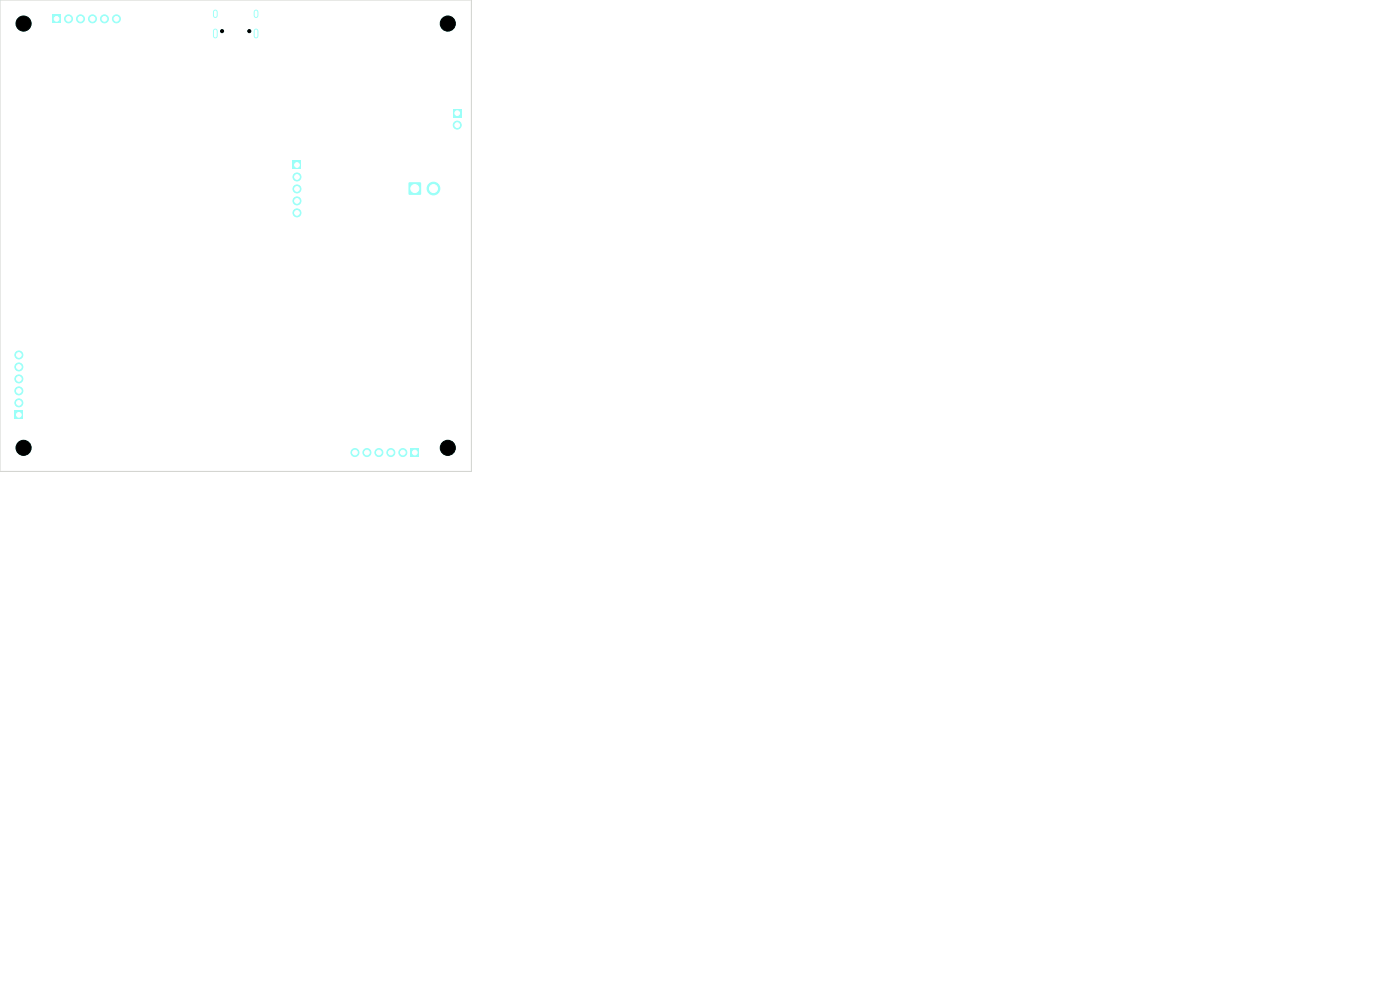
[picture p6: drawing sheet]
<svg xmlns="http://www.w3.org/2000/svg" width="297mm" height="210mm" viewBox="0 0 297 210" stroke-linecap="round" stroke-linejoin="round" font-family="sans-serif">
<path d="M3.1 87.2h1.8v1.7h-1.8z" fill="#9afff8"/>
<g fill="#9afff8" stroke="#9afff8" stroke-width=".21">
<circle cx="4" cy="85.5" r=".85"/>
<circle cx="4" cy="82.9" r=".85"/>
<circle cx="4" cy="80.4" r=".85"/>
<circle cx="4" cy="77.8" r=".85"/>
<circle cx="4" cy="75.3" r=".85"/>
<circle cx="95" cy="95" r="1.6"/>
</g>
<path d="M86.7 38.7h2.6v2.6h-2.6z" fill="#9afff8"/>
<circle cx="92" cy="40" r="1.35" fill="#9afff8" stroke="#9afff8" stroke-width=".21"/>
<path d="M96.2 23.2h1.6v1.7h-1.6z" fill="#9afff8"/>
<circle cx="97" cy="26.5" r=".85" fill="#9afff8" stroke="#9afff8" stroke-width=".21"/>
<path d="M11.1 3.2h1.7v1.7h-1.7z" fill="#9afff8"/>
<g fill="#9afff8" stroke="#9afff8" stroke-width=".21">
<circle cx="14.5" cy="4" r=".85"/>
<circle cx="17.1" cy="4" r=".85"/>
<circle cx="19.6" cy="4" r=".85"/>
<circle cx="22.2" cy="4" r=".85"/>
<circle cx="24.7" cy="4" r=".85"/>
</g>
<path d="M62.1 34.2h1.7v1.7h-1.7z" fill="#9afff8"/>
<g fill="#9afff8" stroke="#9afff8" stroke-width=".21">
<circle cx="63" cy="37.5" r=".85"/>
<circle cx="63" cy="40.1" r=".85"/>
<circle cx="63" cy="42.6" r=".85"/>
<circle cx="63" cy="45.2" r=".85"/>
<circle cx="5" cy="95" r="1.6"/>
<circle cx="52.9" cy="6.6" r=".32"/>
<circle cx="47.1" cy="6.6" r=".32"/>
<circle cx="95" cy="5" r="1.6"/>
</g>
<path d="M45.7 2.5v.8M45.7 6.6v1.1M54.3 2.5v.8M54.3 6.6v1.1" fill="none" stroke="#9afff8" stroke-width="1"/>
<path d="M87.1 95.2h1.8v1.7h-1.8z" fill="#9afff8"/>
<g fill="#9afff8" stroke="#9afff8" stroke-width=".21">
<circle cx="85.5" cy="96" r=".85"/>
<circle cx="82.9" cy="96" r=".85"/>
<circle cx="80.4" cy="96" r=".85"/>
<circle cx="77.8" cy="96" r=".85"/>
<circle cx="75.3" cy="96" r=".85"/>
<circle cx="5" cy="5" r="1.6"/>
</g>
<path d="M0 0h100v100h-100z" fill="none" stroke="#d0d2cd" stroke-width=".21"/>
<g fill="#fff" stroke="#fff" stroke-width=".21">
<circle cx="4" cy="88" r=".5"/>
<circle cx="4" cy="85.5" r=".5"/>
<circle cx="4" cy="82.9" r=".5"/>
<circle cx="4" cy="80.4" r=".5"/>
<circle cx="4" cy="77.8" r=".5"/>
<circle cx="4" cy="75.3" r=".5"/>
<circle cx="88" cy="40" r=".85"/>
<circle cx="92" cy="40" r=".85"/>
<circle cx="97" cy="24" r=".5"/>
<circle cx="97" cy="26.5" r=".5"/>
<circle cx="12" cy="4" r=".5"/>
<circle cx="14.5" cy="4" r=".5"/>
<circle cx="17.1" cy="4" r=".5"/>
<circle cx="19.6" cy="4" r=".5"/>
<circle cx="22.2" cy="4" r=".5"/>
<circle cx="24.7" cy="4" r=".5"/>
<circle cx="63" cy="35" r=".5"/>
<circle cx="63" cy="37.5" r=".5"/>
<circle cx="63" cy="40.1" r=".5"/>
<circle cx="63" cy="42.6" r=".5"/>
<circle cx="63" cy="45.2" r=".5"/>
<circle cx="88" cy="96" r=".5"/>
<circle cx="85.5" cy="96" r=".5"/>
<circle cx="82.9" cy="96" r=".5"/>
<circle cx="80.4" cy="96" r=".5"/>
<circle cx="77.8" cy="96" r=".5"/>
<circle cx="75.3" cy="96" r=".5"/>
</g>
<g fill="#000" stroke="#000" stroke-width=".21">
<circle cx="5" cy="5" r="1.6"/>
<circle cx="47.1" cy="6.6" r=".32"/>
<circle cx="52.9" cy="6.6" r=".32"/>
<circle cx="95" cy="5" r="1.6"/>
<circle cx="5" cy="95" r="1.6"/>
<circle cx="95" cy="95" r="1.6"/>
</g>
<path d="M45.7 2.5v.8M45.7 6.6v1.1M54.3 2.5v.8M54.3 6.6v1.1" fill="none" stroke="#fff" stroke-width=".6"/>
</svg>
